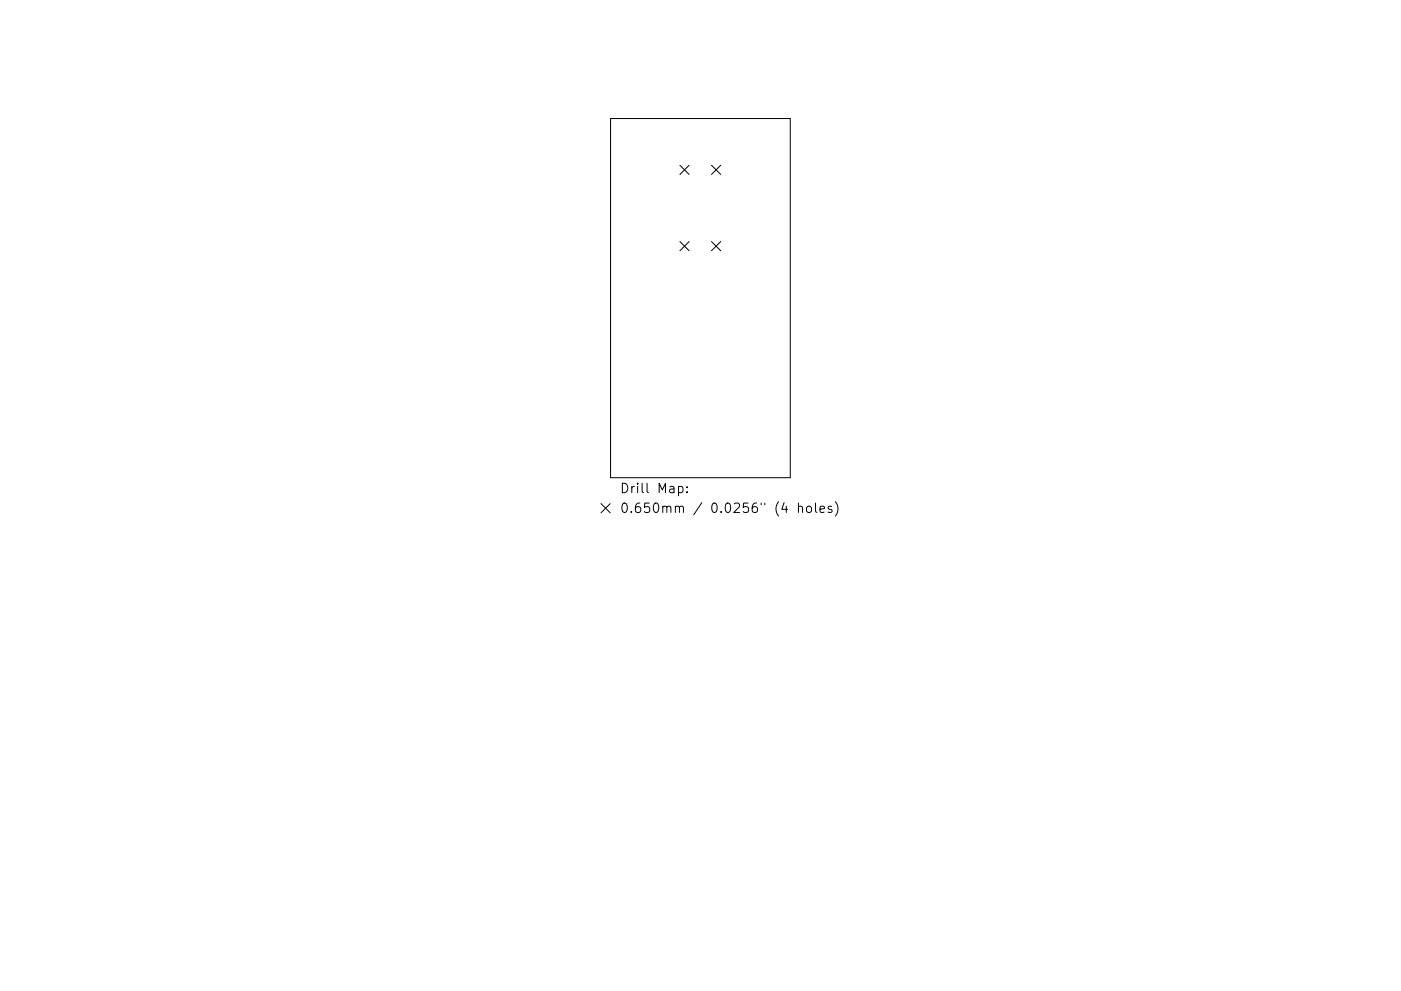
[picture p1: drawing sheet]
<svg xmlns="http://www.w3.org/2000/svg" width="297mm" height="210mm" viewBox="0 0 297 210" stroke-linecap="round" stroke-linejoin="round" font-family="sans-serif">
<defs><g id="words">
<g font-size="2.8">
<text x="131.4" y="104.6">Drill Map:</text>
<text x="131.4" y="108.8">0.650mm / 0.0256&quot; (4 holes)</text>
</g>
</g></defs>
<g fill="none" stroke="#000" stroke-width=".21">
<path d="M129.5 25.2h38.1v76.2h-38.1zM144.2 35.1l1.9 1.9M146.1 35.1l-1.9 1.9M150.9 35.1l1.9 1.9M152.8 35.1l-1.9 1.9M144.2 51.3l1.9 1.9M146.1 51.3l-1.9 1.9M150.9 51.2l1.9 2M152.8 51.2l-1.9 2M127.4 106.9l2 1.9M129.4 106.9l-2 1.9M143.9 103.3l.5-.1 .4 .4v.5l-.2 .3h-.7"/>
<path d="M145.7 104.3v.2M145.7 103.3v.2M169.3 107.6a.5 .5 0 0 1 .8 .1v1M169.3 106.7v2M171.1 107.6a.54 .54 0 0 1 .5-.2 .54 .54 0 0 1 .4 .4v.5a.54 .54 0 0 1-.5 .4 .54 .54 0 0 1-.5-.4zM172.9 106.7v1.7l.3 .3M173.9 108.1l.9-.2-.1-.4-.6-.1-.2 .3 .1 .9h.7M176.3 107.5l-.4-.1-.3 .3 .1 .3 .6 .2v.4h-.7M177.1 106.4a2.29 2.29 0 0 1 0 3.1"/>
</g>
<use href="#words"/>
</svg>
